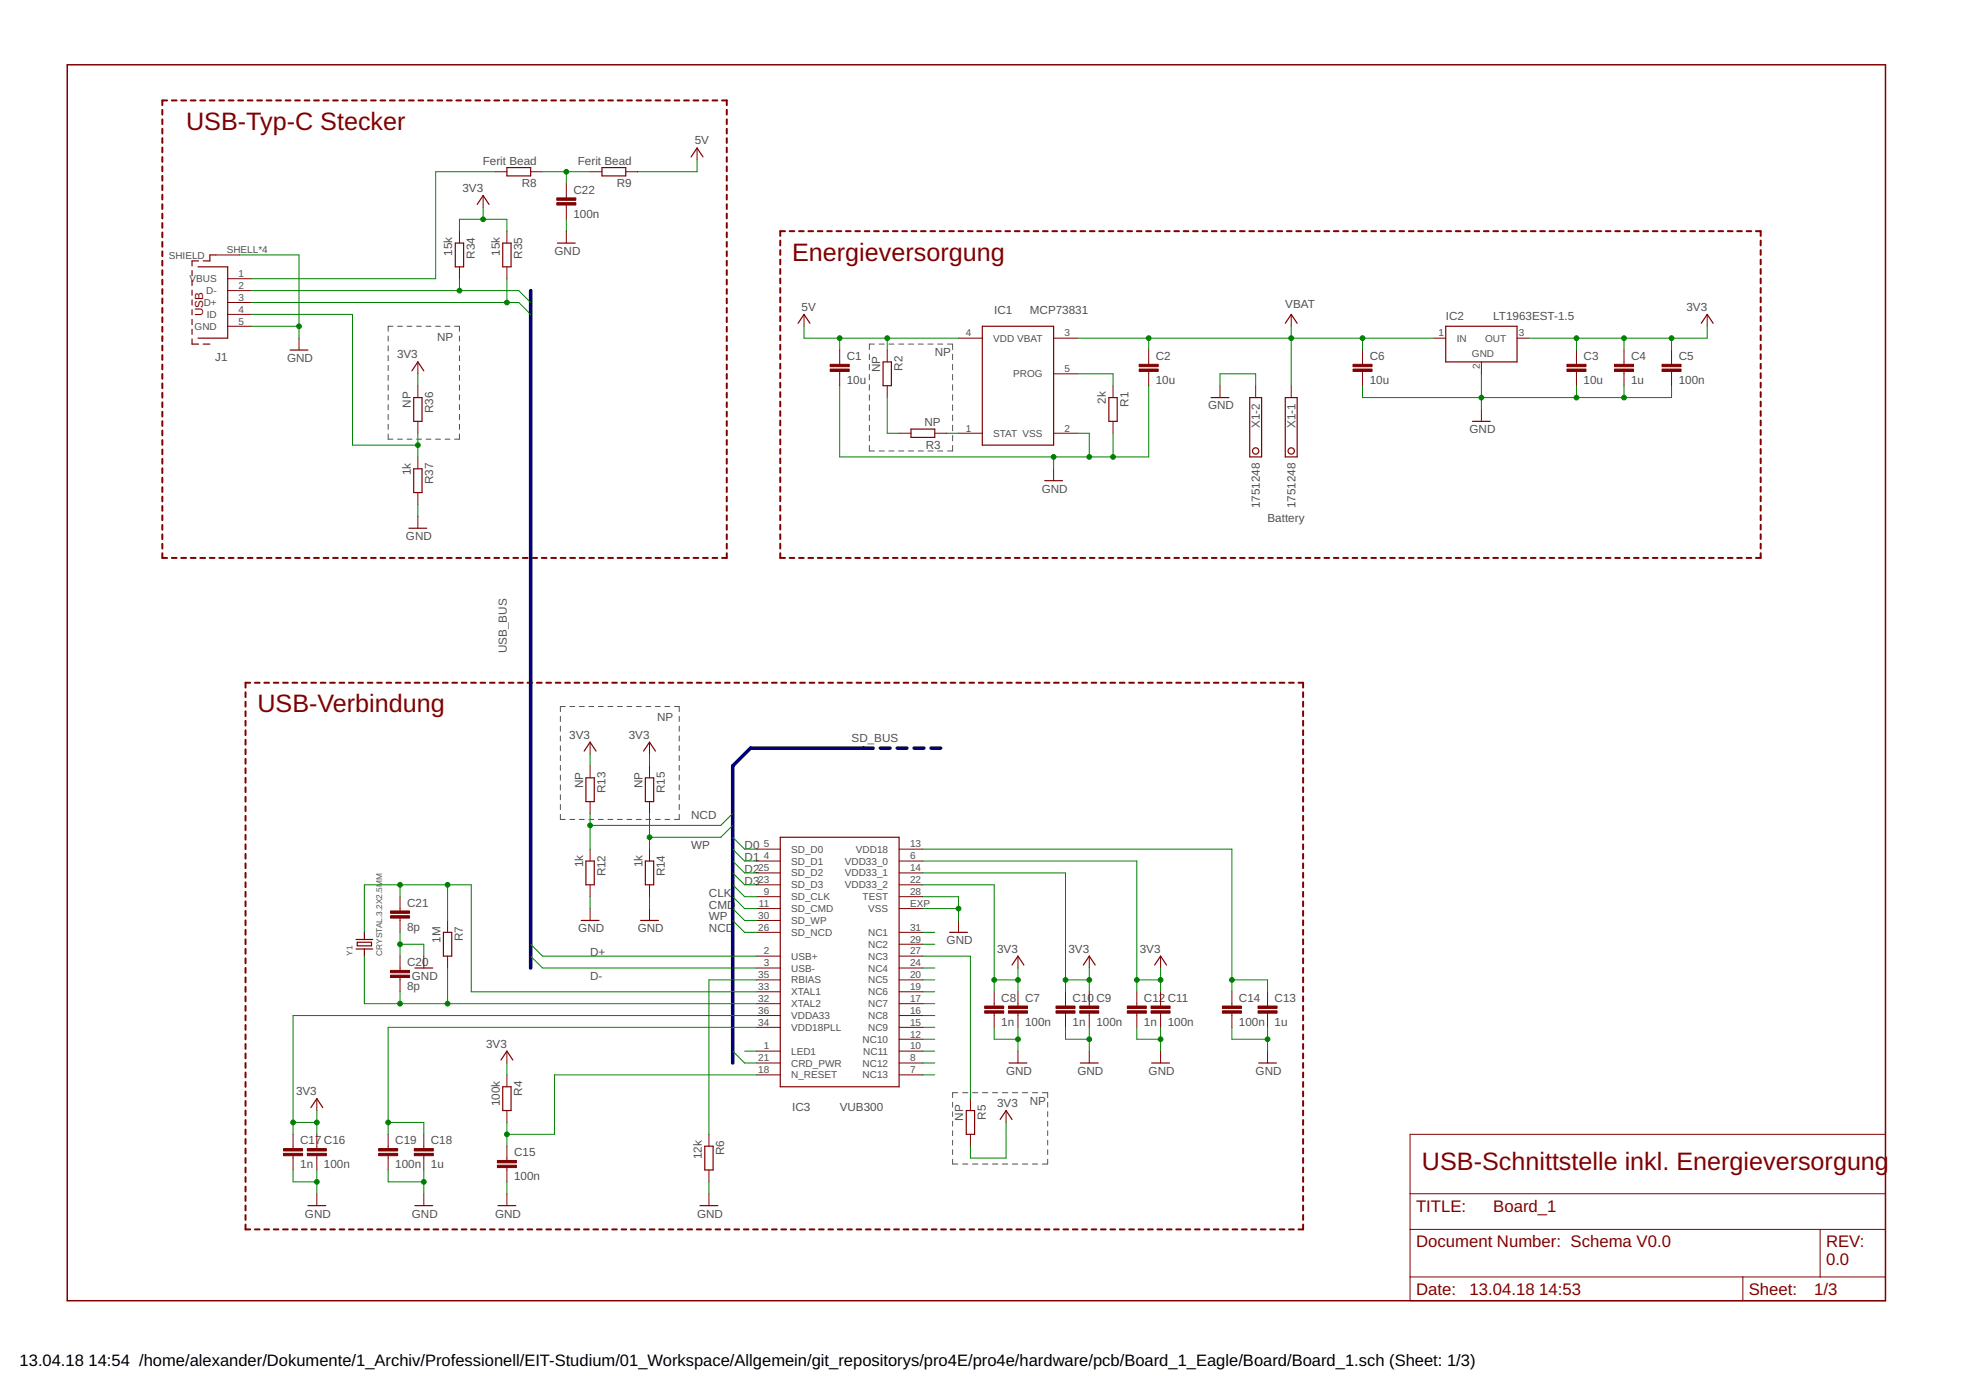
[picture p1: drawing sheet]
<svg xmlns="http://www.w3.org/2000/svg" width="420mm" height="297mm" viewBox="0 0 420 297" stroke-linecap="round" stroke-linejoin="round" font-family="sans-serif">
<defs><g id="words">
<g font-size="5.4" fill="#800000">
<text x="39.8" y="27.8">USB-Typ-C Stecker</text>
<text x="169.3" y="55.7">Energieversorgung</text>
<text x="55" y="152.3">USB-Verbindung</text>
<text x="303.9" y="250">USB-Schnittstelle inkl. Energieversorgung</text>
</g>
<g font-size="3.6" fill="#800000">
<text x="302.6" y="258.9">TITLE:</text>
<text x="319.1" y="258.9">Board_1</text>
<text x="302.6" y="266.5">Document Number: Schema V0.0</text>
<text x="390.2" y="266.5">REV:</text>
<text x="390.2" y="270.3">0.0</text>
<text x="302.6" y="276.7">Date:</text>
<text x="314.1" y="276.7">13.04.18</text>
<text x="329" y="276.7">14:53</text>
<text x="373.7" y="276.7">Sheet:</text>
<text x="387.7" y="276.7">1/3</text>
</g>
<g font-size="3.5">
<text x="4.2" y="291.8">13.04.18</text>
<text x="18.9" y="291.8">14:54 /home/alexander/Dokumente/1_Archiv/Professionell/EIT-Studium/01_Workspace/Allgemein/git_repositorys/pro4E/pro4e/hardware/pcb/Board_1_Eagle/Board/Board_1.sch (Sheet: 1/3)</text>
</g>
<g font-size="2.5" fill="#505050">
<text x="103.2" y="35.2">Ferit Bead</text>
<text x="123.5" y="35.2">Ferit Bead</text>
<text x="148.5" y="30.9">5V</text>
<text x="98.8" y="41">3V3</text>
<text x="111.5" y="40">R8</text>
<text x="122.6" y="41.4">C22</text>
<text x="131.8" y="40">R9</text>
<text x="122.6" y="46.5">100n</text>
<text x="96.7" y="54.7" transform="rotate(-90 96.7 54.7)">15k</text>
<text x="101.5" y="55.2" transform="rotate(-90 101.5 55.2)">R34</text>
<text x="106.8" y="54.7" transform="rotate(-90 106.8 54.7)">15k</text>
<text x="111.6" y="55.2" transform="rotate(-90 111.6 55.2)">R35</text>
<text x="118.5" y="54.5">GND</text>
<text x="274.7" y="65.9">VBAT</text>
<text x="171.3" y="66.4">5V</text>
<text x="212.5" y="67.2">IC1</text>
<text x="220.1" y="67.2">MCP73831</text>
<text x="309" y="68.4">IC2</text>
<text x="319.1" y="68.4">LT1963EST-1.5</text>
<text x="360.4" y="66.4">3V3</text>
<text x="46" y="77.1">J1</text>
<text x="61.4" y="77.3">GND</text>
<text x="84.8" y="76.6">3V3</text>
<text x="93.4" y="72.8">NP</text>
<text x="181" y="77">C1</text>
<text x="199.8" y="76.1">NP</text>
<text x="247" y="77">C2</text>
<text x="292.7" y="77">C6</text>
<text x="338.4" y="77">C3</text>
<text x="348.6" y="77">C4</text>
<text x="358.8" y="77">C5</text>
<text x="181" y="82">10u</text>
<text x="188.1" y="79.5" transform="rotate(-90 188.1 79.5)">NP</text>
<text x="192.9" y="79.3" transform="rotate(-90 192.9 79.3)">R2</text>
<text x="247" y="82">10u</text>
<text x="292.7" y="82">10u</text>
<text x="338.4" y="82">10u</text>
<text x="348.6" y="82">1u</text>
<text x="358.8" y="82">100n</text>
<text x="87.8" y="87.2" transform="rotate(-90 87.8 87.2)">NP</text>
<text x="92.6" y="88.3" transform="rotate(-90 92.6 88.3)">R36</text>
<text x="236.3" y="86.3" transform="rotate(-90 236.3 86.3)">2k</text>
<text x="241.1" y="86.9" transform="rotate(-90 241.1 86.9)">R1</text>
<text x="258.2" y="87.5">GND</text>
<text x="197.6" y="91">NP</text>
<text x="197.8" y="95.8">R3</text>
<text x="269.2" y="91.5" transform="rotate(-90 269.2 91.5)">X1-2</text>
<text x="276.8" y="91.5" transform="rotate(-90 276.8 91.5)">X1-1</text>
<text x="314.1" y="92.6">GND</text>
<text x="87.8" y="101.6" transform="rotate(-90 87.8 101.6)">1k</text>
<text x="92.6" y="103.5" transform="rotate(-90 92.6 103.5)">R37</text>
<text x="222.6" y="105.3">GND</text>
<text x="269.2" y="108.6" transform="rotate(-90 269.2 108.6)">1751248</text>
<text x="270.9" y="111.6">Battery</text>
<text x="276.8" y="108.6" transform="rotate(-90 276.8 108.6)">1751248</text>
<text x="86.8" y="115.4">GND</text>
<text x="108.3" y="139.6" transform="rotate(-90 108.3 139.6)">USB_BUS</text>
<text x="140.4" y="154">NP</text>
<text x="121.7" y="157.8">3V3</text>
<text x="134.4" y="157.8">3V3</text>
<text x="182" y="158.6">SD_BUS</text>
<text x="124.6" y="168.4" transform="rotate(-90 124.6 168.4)">NP</text>
<text x="129.4" y="169.5" transform="rotate(-90 129.4 169.5)">R13</text>
<text x="137.3" y="168.4" transform="rotate(-90 137.3 168.4)">NP</text>
<text x="142.1" y="169.5" transform="rotate(-90 142.1 169.5)">R15</text>
<text x="147.7" y="175.1">NCD</text>
<text x="124.6" y="185.4" transform="rotate(-90 124.6 185.4)">1k</text>
<text x="137.3" y="185.4" transform="rotate(-90 137.3 185.4)">1k</text>
<text x="147.7" y="181.5">WP</text>
<text x="159.1" y="184">D1</text>
<text x="159.1" y="181.5">D0</text>
<text x="129.4" y="187.3" transform="rotate(-90 129.4 187.3)">R12</text>
<text x="142.1" y="187.3" transform="rotate(-90 142.1 187.3)">R14</text>
<text x="151.5" y="191.6">CLK</text>
<text x="159.1" y="189.1">D3</text>
<text x="159.1" y="186.5">D2</text>
<text x="87" y="193.8">C21</text>
<text x="151.5" y="196.7">WP</text>
<text x="151.5" y="194.2">CMD</text>
<text x="87" y="198.9">8p</text>
<text x="94.1" y="201.4" transform="rotate(-90 94.1 201.4)">1M</text>
<text x="98.9" y="201.2" transform="rotate(-90 98.9 201.2)">R7</text>
<text x="123.6" y="199.2">GND</text>
<text x="136.3" y="199.2">GND</text>
<text x="151.5" y="199.2">NCD</text>
<text x="202.3" y="201.8">GND</text>
<text x="213.1" y="203.6">3V3</text>
<text x="228.3" y="203.6">3V3</text>
<text x="243.6" y="203.6">3V3</text>
<text x="87" y="206.5">C20</text>
<text x="88" y="209.4">GND</text>
<text x="126.1" y="204.3">D+</text>
<text x="126.1" y="209.4">D-</text>
<text x="87" y="211.6">8p</text>
<text x="214" y="214.1">C8</text>
<text x="219.1" y="214.1">C7</text>
<text x="229.2" y="214.1">C10 C9</text>
<text x="244.5" y="214.1">C12 C11</text>
<text x="264.8" y="214.1">C14</text>
<text x="272.4" y="214.1">C13</text>
<text x="214" y="219.2">1n</text>
<text x="219.1" y="219.2">100n</text>
<text x="229.2" y="219.2">1n</text>
<text x="234.3" y="219.2">100n</text>
<text x="244.5" y="219.2">1n</text>
<text x="249.5" y="219.2">100n</text>
<text x="264.8" y="219.2">100n</text>
<text x="272.4" y="219.2">1u</text>
<text x="103.9" y="223.9">3V3</text>
<text x="215" y="229.7">GND</text>
<text x="230.2" y="229.7">GND</text>
<text x="245.5" y="229.7">GND</text>
<text x="268.3" y="229.7">GND</text>
<text x="63.3" y="234">3V3</text>
<text x="106.8" y="236.4" transform="rotate(-90 106.8 236.4)">100k</text>
<text x="111.6" y="234.2" transform="rotate(-90 111.6 234.2)">R4</text>
<text x="169.3" y="237.3">IC3</text>
<text x="179.5" y="237.3">VUB300</text>
<text x="205.9" y="239.5" transform="rotate(-90 205.9 239.5)">NP</text>
<text x="210.7" y="239.3" transform="rotate(-90 210.7 239.3)">R5</text>
<text x="213.1" y="236.6">3V3</text>
<text x="220.1" y="236.1">NP</text>
<text x="64.2" y="244.6">C17 C16</text>
<text x="84.5" y="244.6">C19</text>
<text x="92.1" y="244.6">C18</text>
<text x="64.2" y="249.6">1n</text>
<text x="69.2" y="249.6">100n</text>
<text x="84.5" y="249.6">100n</text>
<text x="92.1" y="249.6">1u</text>
<text x="109.9" y="247.1">C15</text>
<text x="150" y="247.7" transform="rotate(-90 150 247.7)">12k</text>
<text x="154.8" y="246.9" transform="rotate(-90 154.8 246.9)">R6</text>
<text x="109.9" y="252.2">100n</text>
<text x="65.2" y="260.2">GND</text>
<text x="88" y="260.2">GND</text>
<text x="105.8" y="260.2">GND</text>
<text x="149" y="260.2">GND</text>
</g>
<text font-size="2.5" fill="#800000" x="43.5" y="67.6" transform="rotate(-90 43.5 67.6)">USB</text>
<g font-size="2.1" fill="#505050">
<text x="36.1" y="55.2">SHIELD</text>
<text x="48.5" y="54.1">SHELL*4</text>
<text x="51" y="59.2">1</text>
<text x="40.5" y="60.3">VBUS</text>
<text x="43.5" y="65.4">D+</text>
<text x="44.1" y="62.9">D-</text>
<text x="51" y="64.3">3</text>
<text x="51" y="61.7">2</text>
<text x="41.6" y="70.5">GND</text>
<text x="44.2" y="67.9">ID</text>
<text x="51" y="69.4">5</text>
<text x="51" y="66.8">4</text>
<text x="206.4" y="71.9">4</text>
<text x="227.5" y="71.9">3</text>
<text x="307.4" y="71.9">1</text>
<text x="324.6" y="71.9">3</text>
<text x="212.3" y="73">VDD VBAT</text>
<text x="311.3" y="73">IN</text>
<text x="314.6" y="76.3">GND</text>
<text x="317.4" y="73">OUT</text>
<text x="216.5" y="80.6">PROG</text>
<text x="227.5" y="79.5">5</text>
<text x="316.2" y="78.9" transform="rotate(-90 316.2 78.9)">2</text>
<text x="206.4" y="92.2">1</text>
<text x="212.3" y="93.3">STAT VSS</text>
<text x="227.5" y="92.2">2</text>
<text x="163.2" y="181.1">5</text>
<text x="163.2" y="183.6">4</text>
<text x="169.1" y="182.2">SD_D0</text>
<text x="169.1" y="184.8">SD_D1</text>
<text x="180.5" y="184.8">VDD33_0</text>
<text x="182.9" y="182.2">VDD18</text>
<text x="194.5" y="181.1">13</text>
<text x="194.5" y="183.6">6</text>
<text x="162" y="186.2">25</text>
<text x="162" y="188.7">23</text>
<text x="163.2" y="191.3">9</text>
<text x="169.1" y="187.3">SD_D2</text>
<text x="169.1" y="189.8">SD_D3</text>
<text x="180.5" y="187.3">VDD33_1</text>
<text x="180.5" y="189.8">VDD33_2</text>
<text x="194.5" y="186.2">14</text>
<text x="194.5" y="188.7">22</text>
<text x="194.5" y="191.3">28</text>
<text x="162" y="196.3">30</text>
<text x="162.2" y="193.8">11</text>
<text x="169.1" y="192.4">SD_CLK</text>
<text x="169.1" y="194.9">SD_CMD</text>
<text x="169.1" y="197.5">SD_WP</text>
<text x="184.4" y="192.4">TEST</text>
<text x="185.5" y="194.9">VSS</text>
<text x="194.5" y="193.8">EXP</text>
<text x="162" y="198.9">26</text>
<text x="163.2" y="204">2</text>
<text x="169.1" y="200">SD_NCD</text>
<text x="185.5" y="202.5">NC2</text>
<text x="185.5" y="200">NC1</text>
<text x="194.5" y="204">27</text>
<text x="194.5" y="201.4">29</text>
<text x="194.5" y="198.9">31</text>
<text x="162" y="209">35</text>
<text x="163.2" y="206.5">3</text>
<text x="169.1" y="205.1">USB+</text>
<text x="169.1" y="207.6">USB-</text>
<text x="185.5" y="207.6">NC4</text>
<text x="185.5" y="205.1">NC3</text>
<text x="194.5" y="209">20</text>
<text x="194.5" y="206.5">24</text>
<text x="162" y="211.6">33</text>
<text x="162" y="214.1">32</text>
<text x="169.1" y="210.2">RBIAS</text>
<text x="169.1" y="212.7">XTAL1</text>
<text x="169.1" y="215.2">XTAL2</text>
<text x="185.5" y="215.2">NC7</text>
<text x="185.5" y="212.7">NC6</text>
<text x="185.5" y="210.2">NC5</text>
<text x="194.5" y="214.1">17</text>
<text x="194.5" y="211.6">19</text>
<text x="162" y="216.7">36</text>
<text x="162" y="219.2">34</text>
<text x="169.1" y="217.8">VDDA33</text>
<text x="169.1" y="220.3">VDD18PLL</text>
<text x="185.5" y="220.3">NC9</text>
<text x="185.5" y="217.8">NC8</text>
<text x="194.5" y="221.7">12</text>
<text x="194.5" y="219.2">15</text>
<text x="194.5" y="216.7">16</text>
<text x="162" y="226.8">21</text>
<text x="163.2" y="224.3">1</text>
<text x="169.1" y="225.4">LED1</text>
<text x="169.1" y="227.9">CRD_PWR</text>
<text x="184.4" y="227.9">NC12</text>
<text x="184.4" y="222.9">NC10</text>
<text x="184.5" y="225.4">NC11</text>
<text x="194.5" y="226.8">8</text>
<text x="194.5" y="224.3">10</text>
<text x="162" y="229.4">18</text>
<text x="169.1" y="230.5">N_RESET</text>
<text x="184.4" y="230.5">NC13</text>
<text x="194.5" y="229.4">7</text>
</g>
<g font-size="1.8" fill="#505050">
<text x="75.3" y="204.3" transform="rotate(-90 75.3 204.3)">Y1</text>
<text x="81.7" y="204.3" transform="rotate(-90 81.7 204.3)">CRYSTAL.3.2X2.5MM</text>
</g>
</g></defs>
<g fill="none" stroke="#505050" stroke-width=".21">
<path d="M83 71.8v1.1M83 73.9v1.1M83 76v1.1M83 78.1v1.1M84 69.7h-1v1.1M85 69.7h1M87 69.7h1M89 69.7h1.1M91.1 69.7h1M93.1 69.7h1M95.1 69.7h1.1M97.2 69.7h1v1.1"/>
<path d="M98.2 71.8v1.1M98.2 73.9v1.1M98.2 76v1.1M98.2 78.1v1.1M185.8 75.7v1.2M185.8 77.9v1.1M186.9 73.5h-1.1v1.2M187.9 73.5h1.1M190 73.5h1.1M192.1 73.5h1M194.1 73.5h1.1M196.2 73.5h1.1"/>
<path d="M198.3 73.5h1.1M200.4 73.5h1.1M202.5 73.5h1.1v1.2M203.6 75.7v1.2M203.6 77.9v1.1M83 80.2v1.1M83 82.3v1.1M83 84.4v1.1M83 86.5v1.1M83 88.6v1.1M83 90.7v1.1M83 92.8v1.1h1"/>
<path d="M85 93.9h1M87 93.9h1M89 93.9h1.1M91.1 93.9h1M93.1 93.9h1M95.1 93.9h1.1M98.2 92.8v1.1h-1M98.2 80.2v1.1M98.2 82.3v1.1M98.2 84.4v1.1M98.2 86.5v1.1M98.2 88.6v1.1"/>
<path d="M98.2 90.7v1.1M185.8 80v1.2M185.8 82.2v1.2M185.8 84.4v1.1M185.8 86.5v1.2M185.8 88.7v1.2M185.8 90.9v1.2M185.8 93v1.2M185.8 95.2v1.2h1.1M187.9 96.4h1.1M190 96.4h1.1M192.1 96.4h1"/>
<path d="M194.1 96.4h1.1M196.2 96.4h1.1M198.3 96.4h1.1M200.4 96.4h1.1M203.6 95.2v1.2h-1.1M203.6 80v1.2M203.6 82.2v1.2M203.6 84.4v1.1M203.6 86.5v1.2M203.6 88.7v1.2M203.6 90.9v1.2M203.6 93v1.2"/>
<path d="M119.8 153.1v1.1M119.8 155.2v1.1M119.8 157.3v1M119.8 159.4v1M120.8 151h-1v1.1M121.8 151h1M123.8 151h1.1M125.9 151h1M127.9 151h1M129.9 151h1.1M132 151h1M134 151h1"/>
<path d="M136 151h1.1M138 151h1.1M140.1 151h1M142.1 151h1M144.1 151h1.1v1.1M145.2 153.1v1.1M145.2 155.2v1.1M145.2 157.3v1M145.2 159.4v1M119.8 161.5v1M119.8 163.6v1M119.8 165.6v1.1"/>
<path d="M119.8 167.7v1.1M119.8 169.8v1.1M119.8 171.9v1.1M119.8 174v1.1h1M121.8 175.1h1M123.8 175.1h1.1M125.9 175.1h1M127.9 175.1h1M129.9 175.1h1.1M132 175.1h1M134 175.1h1M136 175.1h1.1"/>
<path d="M138 175.1h1.1M140.1 175.1h1M142.1 175.1h1M145.2 174v1.1h-1.1M145.2 161.5v1M145.2 163.6v1M145.2 165.6v1.1M145.2 167.7v1.1M145.2 169.8v1.1M145.2 171.9v1.1M203.6 235.5v1.1M203.6 237.6v1"/>
<path d="M203.6 239.6v1M204.7 233.5h-1.1v1M205.7 233.5h1.1M207.8 233.5h1.2M210 233.5h1.1M212.1 233.5h1.1M214.2 233.5h1.2M216.4 233.5h1.1M218.5 233.5h1.1M220.6 233.5h1.2M222.8 233.5h1.1v1M223.9 235.5v1.1"/>
<path d="M223.9 237.6v1M223.9 239.6v1M203.6 241.6v1.1M203.6 243.7v1M203.6 245.7v1M203.6 247.7v1.1h1.1M205.7 248.8h1.1M207.8 248.8h1.2M210 248.8h1.1M212.1 248.8h1.1M214.2 248.8h1.2M216.4 248.8h1.1"/>
<path d="M218.5 248.8h1.1M220.6 248.8h1.2M223.9 241.6v1.1M223.9 243.7v1M223.9 245.7v1M223.9 247.7v1.1h-1.1"/>
</g>
<g fill="none" stroke="#800000" stroke-width=".42">
<path d="M34.7 23.5v1M34.7 25.5v1M34.7 27.5v1M34.7 29.5v1M34.7 31.5v1.1M34.7 33.6v1M34.7 35.6v1M34.7 37.6v1M34.7 39.6v1M35.7 21.5h-1v1M36.7 21.5h1M38.7 21.5h1.1"/>
<path d="M40.8 21.5h1M42.8 21.5h1M44.8 21.5h1M46.9 21.5h1M48.9 21.5h1M50.9 21.5h1M52.9 21.5h1.1M55 21.5h1M57 21.5h1M59 21.5h1M61 21.5h1.1M63.1 21.5h1"/>
<path d="M65.1 21.5h1M67.1 21.5h1.1M69.2 21.5h1M71.2 21.5h1M73.2 21.5h1M75.2 21.5h1.1M77.3 21.5h1M79.3 21.5h1M81.3 21.5h1M83.3 21.5h1.1M85.4 21.5h1M87.4 21.5h1"/>
<path d="M89.4 21.5h1M91.5 21.5h1M93.5 21.5h1M95.5 21.5h1M97.5 21.5h1.1M99.6 21.5h1M101.6 21.5h1M103.6 21.5h1M105.6 21.5h1.1M107.7 21.5h1M109.7 21.5h1M111.7 21.5h1.1"/>
<path d="M113.7 21.5h1.1M115.8 21.5h1M117.8 21.5h1M119.8 21.5h1.1M121.9 21.5h1M123.9 21.5h1M125.9 21.5h1M128 21.5h1M130 21.5h1M132 21.5h1M134 21.5h1M136.1 21.5h1"/>
<path d="M138.1 21.5h1M140.1 21.5h1M142.1 21.5h1.1M144.2 21.5h1M146.2 21.5h1M148.2 21.5h1M150.2 21.5h1.1M152.3 21.5h1M154.3 21.5h1v1M155.3 23.5v1M155.3 25.5v1M155.3 27.5v1"/>
<path d="M155.3 29.5v1M155.3 31.5v1.1M155.3 33.6v1M155.3 35.6v1M155.3 37.6v1M155.3 39.6v1M34.7 41.6v1M34.7 43.6v1.1M34.7 45.7v1M34.7 47.7v1M34.7 49.7v1M34.7 51.7v1"/>
<path d="M34.7 53.7v1M34.7 55.7v1M34.7 57.7v1.1M34.7 59.8v1M155.3 41.6v1M155.3 43.6v1.1M155.3 45.7v1M155.3 47.7v1M155.3 49.7v1M155.3 51.7v1M155.3 53.7v1M155.3 55.7v1"/>
<path d="M155.3 57.7v1.1M155.3 59.8v1M166.8 51.4v1.1M166.8 53.4v1.1M166.8 55.5v1M166.8 57.5v1M166.8 59.5v1M167.8 49.4h-1v1M168.8 49.4h1M170.8 49.4h1M172.8 49.4h1M174.8 49.4h1"/>
<path d="M176.8 49.4h1M178.8 49.4h1M180.8 49.4h1M182.8 49.4h1M184.8 49.4h1M186.8 49.4h1M188.8 49.4h1M190.8 49.4h1M192.8 49.4h1M194.8 49.4h1M196.8 49.4h1M198.8 49.4h1"/>
<path d="M200.8 49.4h1M202.8 49.4h1.1M204.9 49.4h.9M206.9 49.4h1M208.9 49.4h1M210.9 49.4h1M212.9 49.4h1M214.9 49.4h1M216.9 49.4h1M218.9 49.4h1M220.9 49.4h1M222.9 49.4h1"/>
<path d="M224.9 49.4h1M226.9 49.4h1M228.9 49.4h1M230.9 49.4h1M232.9 49.4h1M234.9 49.4h1M236.9 49.4h1M238.9 49.4h1M240.9 49.4h1M243 49.4h.9M244.9 49.4h1.1M247 49.4h1"/>
<path d="M249 49.4h1M251 49.4h1M253 49.4h1M255 49.4h1M257 49.4h1M259 49.4h1M261 49.4h1M263 49.4h1M265 49.4h1M267 49.4h1M269 49.4h1M271 49.4h1"/>
<path d="M273 49.4h1M275 49.4h1M277 49.4h1M279 49.4h1M281 49.4h1M283 49.4h1.1M285.1 49.4h.9M287.1 49.4h1M289.1 49.4h1M291.1 49.4h1M293.1 49.4h1M295.1 49.4h1"/>
<path d="M297.1 49.4h1M299.1 49.4h1M301.1 49.4h1M303.1 49.4h1M305.1 49.4h1M307.1 49.4h1M309.1 49.4h1M311.1 49.4h1M313.1 49.4h1M315.1 49.4h1M317.1 49.4h1M319.1 49.4h1"/>
<path d="M321.1 49.4h1M323.2 49.4h.9M325.1 49.4h1.1M327.2 49.4h1M329.2 49.4h1M331.2 49.4h1M333.2 49.4h1M335.2 49.4h1M337.2 49.4h1M339.2 49.4h1M341.2 49.4h1M343.2 49.4h1"/>
<path d="M345.2 49.4h1M347.2 49.4h1M349.2 49.4h1M351.2 49.4h1M353.2 49.4h1M355.2 49.4h1M357.2 49.4h1M359.2 49.4h1M361.2 49.4h1M363.2 49.4h1.1M365.3 49.4h.9M367.3 49.4h1"/>
<path d="M369.3 49.4h1M371.3 49.4h1M373.3 49.4h1M375.3 49.4h1v1M376.3 51.4v1.1M376.3 53.4v1.1M376.3 55.5v1M376.3 57.5v1M376.3 59.5v1M34.7 61.8v1M34.7 63.8v1M34.7 65.8v1"/>
<path d="M34.7 67.8v1M34.7 69.8v1.1M34.7 71.9v1M34.7 73.9v1M34.7 75.9v1M34.7 77.9v1M34.7 79.9v1M155.3 61.8v1M155.3 63.8v1M155.3 65.8v1M155.3 67.8v1M155.3 69.8v1.1"/>
<path d="M155.3 71.9v1M155.3 73.9v1M155.3 75.9v1M155.3 77.9v1M155.3 79.9v1M166.8 61.6v1M166.8 63.6v1M166.8 65.6v1M166.8 67.6v1M166.8 69.6v1.1M166.8 71.7v1M166.8 73.7v1"/>
<path d="M166.8 75.7v1M166.8 77.7v1.1M166.8 79.8v1M376.3 61.6v1M376.3 63.6v1M376.3 65.6v1M376.3 67.6v1M376.3 69.6v1.1M376.3 71.7v1M376.3 73.7v1M376.3 75.7v1M376.3 77.7v1.1"/>
<path d="M376.3 79.8v1M34.7 81.9v1.1M34.7 83.9v1.1M34.7 86v1M34.7 88v1M34.7 90v1M34.7 92v1M34.7 94v1.1M34.7 96.1v1M34.7 98.1v1M155.3 81.9v1.1M155.3 83.9v1.1"/>
<path d="M155.3 86v1M155.3 88v1M155.3 90v1M155.3 92v1M155.3 94v1.1M155.3 96.1v1M155.3 98.1v1M166.8 81.8v1M166.8 83.8v1M166.8 85.8v1M166.8 87.9v1M166.8 89.9v1"/>
<path d="M166.8 91.9v1M166.8 93.9v1.1M166.8 95.9v1.1M166.8 98v1M166.8 100v1M376.3 81.8v1M376.3 83.8v1M376.3 85.8v1M376.3 87.9v1M376.3 89.9v1M376.3 91.9v1M376.3 93.9v1.1"/>
<path d="M376.3 95.9v1.1M376.3 98v1M376.3 100v1M34.7 100.1v1M34.7 102.1v1M34.7 104.1v1M34.7 106.1v1M34.7 108.1v1.1M34.7 110.2v1M34.7 112.2v1M34.7 114.2v1M34.7 116.2v1"/>
<path d="M34.7 118.2v1h1M36.7 119.2h1M38.7 119.2h1.1M40.8 119.2h1M42.8 119.2h1M44.8 119.2h1M46.9 119.2h1M48.9 119.2h1M50.9 119.2h1M52.9 119.2h1.1M55 119.2h1M57 119.2h1"/>
<path d="M59 119.2h1M61 119.2h1.1M63.1 119.2h1M65.1 119.2h1M67.1 119.2h1.1M69.2 119.2h1M71.2 119.2h1M73.2 119.2h1M75.2 119.2h1.1M77.3 119.2h1M79.3 119.2h1M81.3 119.2h1"/>
<path d="M83.3 119.2h1.1M85.4 119.2h1M87.4 119.2h1M89.4 119.2h1M91.5 119.2h1M93.5 119.2h1M95.5 119.2h1M97.5 119.2h1.1M99.6 119.2h1M101.6 119.2h1M103.6 119.2h1M105.6 119.2h1.1"/>
<path d="M107.7 119.2h1M109.7 119.2h1M111.7 119.2h1.1M113.7 119.2h1.1M115.8 119.2h1M117.8 119.2h1M119.8 119.2h1.1M121.9 119.2h1M123.9 119.2h1M125.9 119.2h1M128 119.2h1M130 119.2h1"/>
<path d="M132 119.2h1M134 119.2h1M136.1 119.2h1M138.1 119.2h1M140.1 119.2h1M142.1 119.2h1.1M144.2 119.2h1M146.2 119.2h1M148.2 119.2h1M150.2 119.2h1.1M152.3 119.2h1M155.3 118.2v1h-1"/>
<path d="M155.3 100.1v1M155.3 102.1v1M155.3 104.1v1M155.3 106.1v1M155.3 108.1v1.1M155.3 110.2v1M155.3 112.2v1M155.3 114.2v1M155.3 116.2v1M166.8 118.2v1h1M166.8 102v1M166.8 104.1v1"/>
<path d="M166.8 106.1v1M166.8 108.1v1M166.8 110.1v1M166.8 112.1v1.1M166.8 114.2v1M166.8 116.2v1M168.8 119.2h1M170.8 119.2h1M172.8 119.2h1M174.8 119.2h1M176.8 119.2h1M178.8 119.2h1"/>
<path d="M180.8 119.2h1M182.8 119.2h1M184.8 119.2h1M186.8 119.2h1M188.8 119.2h1M190.8 119.2h1M192.8 119.2h1M194.8 119.2h1M196.8 119.2h1M198.8 119.2h1M200.8 119.2h1M202.8 119.2h1.1"/>
<path d="M204.9 119.2h.9M206.9 119.2h1M208.9 119.2h1M210.9 119.2h1M212.9 119.2h1M214.9 119.2h1M216.9 119.2h1M218.9 119.2h1M220.9 119.2h1M222.9 119.2h1M224.9 119.2h1M226.9 119.2h1"/>
<path d="M228.9 119.2h1M230.9 119.2h1M232.9 119.2h1M234.9 119.2h1M236.9 119.2h1M238.9 119.2h1M240.9 119.2h1M243 119.2h.9M244.9 119.2h1.1M247 119.2h1M249 119.2h1M251 119.2h1"/>
<path d="M253 119.2h1M255 119.2h1M257 119.2h1M259 119.2h1M261 119.2h1M263 119.2h1M265 119.2h1M267 119.2h1M269 119.2h1M271 119.2h1M273 119.2h1M275 119.2h1"/>
<path d="M277 119.2h1M279 119.2h1M281 119.2h1M283 119.2h1.1M285.1 119.2h.9M287.1 119.2h1M289.1 119.2h1M291.1 119.2h1M293.1 119.2h1M295.1 119.2h1M297.1 119.2h1M299.1 119.2h1"/>
<path d="M301.1 119.2h1M303.1 119.2h1M305.1 119.2h1M307.1 119.2h1M309.1 119.2h1M311.1 119.2h1M313.1 119.2h1M315.1 119.2h1M317.1 119.2h1M319.1 119.2h1M321.1 119.2h1M323.2 119.2h.9"/>
<path d="M325.1 119.2h1.1M327.2 119.2h1M329.2 119.2h1M331.2 119.2h1M333.2 119.2h1M335.2 119.2h1M337.2 119.2h1M339.2 119.2h1M341.2 119.2h1M343.2 119.2h1M345.2 119.2h1M347.2 119.2h1"/>
<path d="M349.2 119.2h1M351.2 119.2h1M353.2 119.2h1M355.2 119.2h1M357.2 119.2h1M359.2 119.2h1M361.2 119.2h1M363.2 119.2h1.1M365.3 119.2h.9M367.3 119.2h1M369.3 119.2h1M371.3 119.2h1"/>
<path d="M373.3 119.2h1M376.3 118.2v1h-1M376.3 102v1M376.3 104.1v1M376.3 106.1v1M376.3 108.1v1M376.3 110.1v1M376.3 112.1v1.1M376.3 114.2v1M376.3 116.2v1M52.5 147.9v1.1M52.5 150v1"/>
<path d="M52.5 152v1M52.5 154v1.1M52.5 156.1v1M52.5 158.1v1M53.5 145.9h-1v1M54.5 145.9h1M56.5 145.9h1M58.5 145.9h1M60.5 145.9h1M62.5 145.9h1M64.5 145.9h1M66.5 145.9h1"/>
<path d="M68.5 145.9h1.1M70.5 145.9h1.1M72.6 145.9h1M74.6 145.9h1M76.6 145.9h1M78.6 145.9h1M80.6 145.9h1M82.6 145.9h1M84.6 145.9h1M86.6 145.9h1M88.6 145.9h1M90.6 145.9h1.1"/>
<path d="M92.6 145.9h1.1M94.7 145.9h1M96.7 145.9h1M98.7 145.9h1M100.7 145.9h1M102.7 145.9h1M104.7 145.9h1M106.7 145.9h1M108.7 145.9h1M110.7 145.9h1M112.7 145.9h1M114.7 145.9h1.1"/>
<path d="M116.8 145.9h1M118.8 145.9h1M120.8 145.9h1M122.8 145.9h1M124.8 145.9h1M126.8 145.9h1M128.8 145.9h1M130.8 145.9h1M132.8 145.9h1M134.8 145.9h1M136.8 145.9h1.1M138.9 145.9h1"/>
<path d="M140.9 145.9h1M142.9 145.9h1M144.9 145.9h1M146.9 145.9h1M148.9 145.9h1M150.9 145.9h1M152.9 145.9h1M154.9 145.9h1M157 145.9h.9M159 145.9h1M161 145.9h1M163 145.9h1"/>
<path d="M165 145.9h1M167 145.9h1M169 145.9h1M171 145.9h1M173 145.9h1M175 145.9h1M177 145.9h1M179 145.9h1M181.1 145.9h1M183.1 145.9h1M185.1 145.9h1M187.1 145.9h1"/>
<path d="M189.1 145.9h1M191.1 145.9h1M193.1 145.9h1M195.1 145.9h1M197.1 145.9h1M199.1 145.9h1.1M201.1 145.9h1.1M203.2 145.9h1M205.2 145.9h1M207.2 145.9h1M209.2 145.9h1M211.2 145.9h1"/>
<path d="M213.2 145.9h1M215.2 145.9h1M217.2 145.9h1M219.2 145.9h1M221.2 145.9h1M223.2 145.9h1.1M225.3 145.9h1M227.3 145.9h1M229.3 145.9h1M231.3 145.9h1M233.3 145.9h1M235.3 145.9h1"/>
<path d="M237.3 145.9h1M239.3 145.9h1M241.3 145.9h1M243.3 145.9h1M245.3 145.9h1.1M247.4 145.9h1M249.4 145.9h1M251.4 145.9h1M253.4 145.9h1M255.4 145.9h1M257.4 145.9h1M259.4 145.9h1"/>
<path d="M261.4 145.9h1M263.4 145.9h1M265.4 145.9h1M267.4 145.9h1.1M269.5 145.9h1M271.5 145.9h1M273.5 145.9h1M275.5 145.9h1M277.5 145.9h1v1M278.5 147.9v1.1M278.5 150v1M278.5 152v1"/>
<path d="M278.5 154v1.1M278.5 156.1v1M278.5 158.1v1M52.5 160.1v1.1M52.5 162.2v1M52.5 164.2v1M52.5 166.2v1.1M52.5 168.3v1M52.5 170.3v1M52.5 172.3v1M52.5 174.3v1.1M52.5 176.4v1"/>
<path d="M52.5 178.4v1M278.5 160.1v1.1M278.5 162.2v1M278.5 164.2v1M278.5 166.2v1.1M278.5 168.3v1M278.5 170.3v1M278.5 172.3v1M278.5 174.3v1.1M278.5 176.4v1M278.5 178.4v1M52.5 180.4v1.1"/>
<path d="M52.5 182.5v1M52.5 184.5v1M52.5 186.5v1.1M52.5 188.6v1M52.5 190.6v1M52.5 192.6v1.1M52.5 194.6v1.1M52.5 196.7v1M52.5 198.7v1M278.5 180.4v1.1M278.5 182.5v1M278.5 184.5v1"/>
<path d="M278.5 186.5v1.1M278.5 188.6v1M278.5 190.6v1M278.5 192.6v1.1M278.5 194.6v1.1M278.5 196.7v1M278.5 198.7v1M52.5 200.7v1.1M52.5 202.8v1M52.5 204.8v1M52.5 206.8v1.1M52.5 208.9v1"/>
<path d="M52.5 210.9v1M52.5 212.9v1.1M52.5 215v1M52.5 217v1M52.5 219v1.1M278.5 200.7v1.1M278.5 202.8v1M278.5 204.8v1M278.5 206.8v1.1M278.5 208.9v1M278.5 210.9v1M278.5 212.9v1.1"/>
<path d="M278.5 215v1M278.5 217v1M278.5 219v1.1M52.5 221.1v1M52.5 223.1v1M52.5 225.1v1.1M52.5 227.2v1M52.5 229.2v1M52.5 231.2v1.1M52.5 233.3v1M52.5 235.3v1M52.5 237.3v1"/>
<path d="M52.5 239.4v1M278.5 221.1v1M278.5 223.1v1M278.5 225.1v1.1M278.5 227.2v1M278.5 229.2v1M278.5 231.2v1.1M278.5 233.3v1M278.5 235.3v1M278.5 237.3v1M278.5 239.4v1M52.5 241.4v1"/>
<path d="M52.5 243.4v1M52.5 245.4v1.1M52.5 247.5v1M52.5 249.5v1M52.5 251.5v1.1M52.5 253.6v1M52.5 255.6v1M52.5 257.6v1.1M52.5 259.7v1M278.5 241.4v1M278.5 243.4v1M278.5 245.4v1.1"/>
<path d="M278.5 247.5v1M278.5 249.5v1M278.5 251.5v1.1M278.5 253.6v1M278.5 255.6v1M278.5 257.6v1.1M278.5 259.7v1M52.5 261.7v1h1M54.5 262.7h1M56.5 262.7h1M58.5 262.7h1M60.5 262.7h1"/>
<path d="M62.5 262.7h1M64.5 262.7h1M66.5 262.7h1M68.5 262.7h1.1M70.5 262.7h1.1M72.6 262.7h1M74.6 262.7h1M76.6 262.7h1M78.6 262.7h1M80.6 262.7h1M82.6 262.7h1M84.6 262.7h1"/>
<path d="M86.6 262.7h1M88.6 262.7h1M90.6 262.7h1.1M92.6 262.7h1.1M94.7 262.7h1M96.7 262.7h1M98.7 262.7h1M100.7 262.7h1M102.7 262.7h1M104.7 262.7h1M106.7 262.7h1M108.7 262.7h1"/>
<path d="M110.7 262.7h1M112.7 262.7h1M114.7 262.7h1.1M116.8 262.7h1M118.8 262.7h1M120.8 262.7h1M122.8 262.7h1M124.8 262.7h1M126.8 262.7h1M128.8 262.7h1M130.8 262.7h1M132.8 262.7h1"/>
<path d="M134.8 262.7h1M136.8 262.7h1.1M138.9 262.7h1M140.9 262.7h1M142.9 262.7h1M144.9 262.7h1M146.9 262.7h1M148.9 262.7h1M150.9 262.7h1M152.9 262.7h1M154.9 262.7h1M157 262.7h.9"/>
<path d="M159 262.7h1M161 262.7h1M163 262.7h1M165 262.7h1M167 262.7h1M169 262.7h1M171 262.7h1M173 262.7h1M175 262.7h1M177 262.7h1M179 262.7h1M181.1 262.7h1"/>
<path d="M183.1 262.7h1M185.1 262.7h1M187.1 262.7h1M189.1 262.7h1M191.1 262.7h1M193.1 262.7h1M195.1 262.7h1M197.1 262.7h1M199.1 262.7h1.1M201.1 262.7h1.1M203.2 262.7h1M205.2 262.7h1"/>
<path d="M207.2 262.7h1M209.2 262.7h1M211.2 262.7h1M213.2 262.7h1M215.2 262.7h1M217.2 262.7h1M219.2 262.7h1M221.2 262.7h1M223.2 262.7h1.1M225.3 262.7h1M227.3 262.7h1M229.3 262.7h1"/>
<path d="M231.3 262.7h1M233.3 262.7h1M235.3 262.7h1M237.3 262.7h1M239.3 262.7h1M241.3 262.7h1M243.3 262.7h1M245.3 262.7h1.1M247.4 262.7h1M249.4 262.7h1M251.4 262.7h1M253.4 262.7h1"/>
<path d="M255.4 262.7h1M257.4 262.7h1M259.4 262.7h1M261.4 262.7h1M263.4 262.7h1M265.4 262.7h1M267.4 262.7h1.1M269.5 262.7h1M271.5 262.7h1M273.5 262.7h1M275.5 262.7h1M278.5 261.7v1h-1"/>
</g>
<g fill="none" stroke="#800000" stroke-width=".21">
<path d="M105.8 36.7h2.5M113.4 36.7h2.6M121 39.2v3.1M126.1 36.7h2.6M133.7 36.7h2.6M149 31.6v2.6M46.1 54.5h5.1M48.7 59.6h5M98.2 49.4v2.5M98.2 57v2.6M103.3 41.8v2.5M108.3 49.4v2.5"/>
<path d="M108.3 57v2.6M121 43.8v3.1M121 49.4v2.5M48.7 69.7h5M48.7 67.2h5M48.7 64.6h5M48.7 62.1h5M63.9 72.3v2.5M89.3 77.3v2.6M171.8 67.2v2.5M179.5 74.8v3.1M179.5 79.4v3"/>
<path d="M189.6 74.8v2.5M204.9 72.3h5M225.2 72.3h5.1M225.2 79.9h5.1M245.5 74.8v3.1M245.5 79.4v3M275.9 67.2v2.5M291.2 74.8v3.1M291.2 79.4v3M306.4 72.3h2.6M316.6 77.3v2.6M324.2 72.3h2.5"/>
<path d="M336.9 74.8v3.1M336.9 79.4v3M347.1 74.8v3.1M347.1 79.4v3M357.2 74.8v3.1M357.2 79.4v3M364.8 67.2v2.5M89.3 82.4v2.6M89.3 90v2.6M89.3 97.6v2.6M189.6 82.4v2.6M192.2 92.6h2.5"/>
<path d="M199.8 92.6h2.5M204.9 92.6h5M225.2 92.6h5.1M237.9 82.4v2.6M237.9 90v2.6M260.7 82.4v2.6M268.4 82.4v2.6M275.9 82.4v2.6M316.6 87.5v2.5M89.3 105.3v2.5M89.3 110.3v2.6M225.2 100.2v2.5"/>
<path d="M126.1 158.6v2.5M138.8 158.6v2.5M126.1 163.7v2.5M126.1 171.3v2.5M138.8 163.7v2.5M138.8 171.3v2.5M85.5 191.6v3.1M85.5 196.2v3M95.7 196.7v2.5M126.1 181.5v2.5M126.1 189.1v2.5M126.1 194.2v2.5"/>
<path d="M138.8 181.5v2.5M138.8 189.1v2.5M138.8 194.2v2.5M161.7 181.5h5.1M161.7 184h5.1M161.7 186.5h5.1M161.7 189.1h5.1M161.7 191.6h5.1M161.7 194.2h5.1M161.7 196.7h5.1M161.7 199.2h5.1M192.2 181.5h5"/>
<path d="M192.2 184h5M192.2 186.5h5M192.2 189.1h5M192.2 191.6h5M192.2 194.2h5M192.2 199.2h5M204.9 196.7v2.5M85.5 204.3v3.1M85.5 208.9v3M90.6 204.3v2.6M95.7 204.3v2.6M161.7 204.3h5.1"/>
<path d="M161.7 206.9h5.1M161.7 209.4h5.1M161.7 211.9h5.1M161.7 214.5h5.1M161.7 217h5.1M161.7 219.5h5.1M192.2 204.3h5M192.2 206.9h5M192.2 209.4h5M192.2 211.9h5M192.2 214.5h5M192.2 217h5"/>
<path d="M192.2 219.5h5M192.2 201.8h5M212.5 211.9v3.1M212.5 216.5v3M217.6 204.3v2.6M217.6 211.9v3.1M217.6 216.5v3M227.7 211.9v3.1M227.7 216.5v3M232.8 204.3v2.6M232.8 211.9v3.1M232.8 216.5v3"/>
<path d="M243 211.9v3.1M243 216.5v3M248 204.3v2.6M248 211.9v3.1M248 216.5v3M263.3 211.9v3.1M263.3 216.5v3M270.9 211.9v3.1M270.9 216.5v3M67.7 234.8v2.5M108.3 224.6v2.6M108.3 229.7v2.5"/>
<path d="M108.3 237.3v2.6M161.7 224.6h5.1M161.7 227.2h5.1M161.7 229.7h5.1M192.2 224.6h5M192.2 227.2h5M192.2 229.7h5M192.2 222.1h5M207.4 234.8v2.5M215 237.3v2.6M217.6 224.6v2.6M232.8 224.6v2.6"/>
<path d="M248 224.6v2.6M270.9 224.6v2.6M62.6 242.4v3M62.6 247v3M67.7 242.4v3M67.7 247v3M67.7 255.1v2.5M83 242.4v3M83 247v3M90.6 242.4v3M90.6 247v3M90.6 255.1v2.5"/>
<path d="M108.3 244.9v3.1M108.3 249.5v3.1M108.3 255.1v2.5M151.5 242.4v2.5M151.5 250v2.6M151.5 255.1v2.5M207.4 242.4v2.5M301.3 242.4h101.6v35.6h-101.6zM301.3 255.1h101.6M301.3 262.7h101.6M301.3 272.9h101.6M372.5 272.9v5.1"/>
<path d="M389 262.7v10.2"/>
</g>
<g fill="none" stroke="#800000" stroke-width=".25">
<path d="M108.3 35.8h5.1v1.8h-5.1zM128.7 35.8h5v1.8h-5zM147.7 33.5l1.3-1.9 1.2 1.9M41 57.8v1.1M41 59.9v1.1M42.3 57h6.4v15.3h-6.4M42.4 55.8h-1.4v1M46.1 54.5h-1.2v1.3h-1.5M97.3 51.9h1.8v5.1h-1.8zM102 43.7l1.3-1.9 1.2 1.9M107.4 51.9h1.8v5.1h-1.8zM119.1 51.9h3.8"/>
<path d="M41 62v1.1M41 64.1v1.1M41 66.2v1.1M41 68.3v1.1M41 70.4v1M41 72.4v1.1h1.4M43.4 73.5h1.5M62 74.8h3.8M88 79.2l1.3-1.9 1.3 1.9M170.6 69.1l1.2-1.9 1.3 1.9M188.7 77.3h1.8v5.1h-1.8zM209.9 69.7h15.3v25.4h-15.3z"/>
<path d="M274.7 69.1l1.2-1.9 1.3 1.9M309 69.7h15.2v7.6h-15.2zM363.6 69.1l1.2-1.9 1.3 1.9M88.4 85h1.8v5h-1.8zM194.7 91.7h5.1v1.8h-5.1zM237 85h1.8v5h-1.8zM258.8 85h3.8M267.1 85h2.5v12.6h-2.5zM274.7 85h2.5v12.6h-2.5zM314.7 90h3.8M87.4 112.9h3.8M88.4 100.2h1.8v5.1h-1.8z"/>
<path d="M223.3 102.7h3.8M124.8 160.5l1.3-1.9 1.3 1.9M125.2 166.2h1.8v5.1h-1.8zM137.5 160.5l1.3-1.9 1.3 1.9M137.9 166.2h1.8v5.1h-1.8zM166.8 178.9h25.4v53.3h-25.4zM77.9 199.2v1.6M94.8 199.2h1.7v5.1h-1.7zM124.2 196.7h3.8M125.2 184h1.8v5.1h-1.8zM136.9 196.7h3.8M137.9 184h1.8v5.1h-1.8z"/>
<path d="M202.9 199.2h3.9M76.1 202.8h3.6M76.1 200.8h3.6M76.3 201.4h3.1v.7h-3.1zM77.9 202.8v1.5M88.7 206.9h3.8M216.3 206.2l1.3-1.9 1.2 1.9M231.5 206.2l1.3-1.9 1.3 1.9M246.8 206.2l1.2-1.9 1.3 1.9M66.4 236.7l1.3-1.9 1.3 1.9M107.1 226.5l1.2-1.9 1.3 1.9M107.4 232.2h1.8v5.1h-1.8z"/>
<path d="M206.5 237.3h1.8v5.1h-1.8zM213.7 239.2l1.3-1.9 1.3 1.9M215.6 227.2h3.9M230.9 227.2h3.8M246.1 227.2h3.8M269 227.2h3.8M65.8 257.6h3.8M88.7 257.6h3.8M106.4 257.6h3.8M149.6 257.6h3.8M150.6 244.9h1.8v5.1h-1.8z"/>
<circle cx="268.4" cy="96.4" r=".68"/>
<circle cx="275.9" cy="96.4" r=".68"/>
</g>
<g fill="#800000" stroke="#800000" stroke-width=".21">
<path d="M345 78.9h4.1v.5h-4.1z"/>
<path d="M345 77.9h4.1v.5h-4.1z"/>
<path d="M355.2 78.9h4.1v.5h-4.1z"/>
<path d="M355.2 77.9h4.1v.5h-4.1z"/>
<path d="M334.9 78.9h4v.5h-4z"/>
<path d="M334.9 77.9h4v.5h-4z"/>
<path d="M289.2 78.9h4v.5h-4z"/>
<path d="M289.2 77.9h4v.5h-4z"/>
<path d="M177.4 78.9h4.1v.5h-4.1z"/>
<path d="M177.4 77.9h4.1v.5h-4.1z"/>
<path d="M243.5 78.9h4v.5h-4z"/>
<path d="M243.5 77.9h4v.5h-4z"/>
<path d="M215.5 216h4.1v.5h-4.1z"/>
<path d="M215.5 215h4.1v.5h-4.1z"/>
<path d="M210.4 216h4.1v.5h-4.1z"/>
<path d="M210.4 215h4.1v.5h-4.1z"/>
<path d="M230.8 216h4v.5h-4z"/>
<path d="M230.8 215h4v.5h-4z"/>
<path d="M225.7 216h4v.5h-4z"/>
<path d="M225.7 215h4v.5h-4z"/>
<path d="M246 216h4.1v.5h-4.1z"/>
<path d="M246 215h4.1v.5h-4.1z"/>
<path d="M240.9 216h4.1v.5h-4.1z"/>
<path d="M240.9 215h4.1v.5h-4.1z"/>
<path d="M268.9 216h4v.5h-4z"/>
<path d="M268.9 215h4v.5h-4z"/>
<path d="M261.2 216h4.1v.5h-4.1z"/>
<path d="M261.2 215h4.1v.5h-4.1z"/>
<path d="M106.3 249h4.1v.5h-4.1z"/>
<path d="M106.3 248h4.1v.5h-4.1z"/>
<path d="M65.7 246.5h4v.5h-4z"/>
<path d="M65.7 245.4h4v.6h-4z"/>
<path d="M60.6 246.5h4.1v.5h-4.1z"/>
<path d="M60.6 245.4h4.1v.6h-4.1z"/>
<path d="M88.5 246.5h4.1v.5h-4.1z"/>
<path d="M88.5 245.4h4.1v.6h-4.1z"/>
<path d="M80.9 246.5h4.1v.5h-4.1z"/>
<path d="M80.9 245.4h4.1v.6h-4.1z"/>
<path d="M83.5 208.4h4v.5h-4z"/>
<path d="M83.5 207.4h4v.5h-4z"/>
<path d="M83.5 195.7h4v.5h-4z"/>
<path d="M83.5 194.7h4v.5h-4z"/>
<path d="M119 43.3h4.1v.5h-4.1z"/>
<path d="M119 42.3h4.1v.5h-4.1z"/>
</g>
<path d="M14.4 13.8h388.5v264.2h-388.5z" fill="none" stroke="#800000" stroke-width=".32"/>
<path d="M113.4 62.1v144.8M186.6 159.9h-26.2l-3.8 3.8v63.5M188.1 159.9h2.1M191.7 159.9h2.1M195.3 159.9h2.1M199 159.9h2" fill="none" stroke="#000080" stroke-width=".76"/>
<g fill="none" stroke="#008000" stroke-width=".21">
<path d="M105.8 36.7h-12.7v22.9h-39.4M116 36.7h10.1M121 36.7v2.5M149 34.2v2.5h-12.7M51.2 54.5h12.7v17.8M98.2 49.4v-2.5h10.1v2.5M98.2 59.6v2.5M103.3 44.3v2.6M108.3 59.6v5M121 46.9v2.5M53.7 69.7h10.2M53.7 67.2h21.6v27.9h14"/>
<path d="M53.7 64.6h57.2l2.5 2.6M53.7 62.1h57.2l2.5 2.5M89.3 79.9v2.5M171.8 69.7v2.6h33.1M179.5 72.3v2.5M189.6 72.3v2.5M230.3 79.9h7.6v2.5M230.3 72.3h76.1M245.5 72.3v2.5M275.9 69.7v12.7M291.2 72.3v2.5M316.6 79.9v7.6"/>
<path d="M336.9 72.3v2.5M347.1 72.3v2.5M357.2 72.3v2.5M364.8 69.7v2.6h-38.1M89.3 92.6v5M179.5 82.4v15.2h66v-15.2M189.6 85v7.6h2.6M202.3 92.6h2.6M225.2 97.6v2.6M230.3 92.6h2.5v5M237.9 92.6v5M260.7 82.4v-2.5h7.7v2.5"/>
<path d="M291.2 82.4v2.6h66v-2.6M336.9 82.4v2.6M347.1 82.4v2.6M89.3 107.8v2.5M126.1 161.1v2.6M126.1 173.8v7.7M138.8 161.1v2.6M138.8 173.8v7.7M156.6 173.8l-2.5 2.6h-28M156.6 176.4l-2.5 2.5h-15.3M156.6 178.9l2.5 2.6h2.6M77.9 199.2v-10.1h22.8v22.8h61"/>
<path d="M85.5 189.1v2.5M85.5 199.2v5.1M95.7 189.1v7.6M126.1 191.6v2.6M138.8 191.6v2.6M156.6 189.1l2.5 2.5h2.6M156.6 191.6l2.5 2.6h2.6M156.6 181.5l2.5 2.5h2.6M156.6 186.5l2.5 2.6h2.6M156.6 184l2.5 2.5h2.6M156.6 196.7l2.5 2.5h2.6M156.6 194.2l2.5 2.5h2.6"/>
<path d="M197.2 189.1h15.3v22.8M197.2 186.5h30.5v25.4M197.2 184h45.8v27.9M197.2 181.5h66.1v30.4M197.2 191.6h7.7v5.1M197.2 194.2h7.7M197.2 199.2h2.6M77.9 204.3v10.2h83.8M85.5 201.8h5.1v2.5M85.5 211.9v2.6M95.7 206.9v7.6M113.4 204.3l2.6 2.6h45.7"/>
<path d="M113.4 201.8l2.6 2.5h45.7M161.7 217h-99.1v25.4M161.7 219.5h-78.7v22.9M161.7 209.4h-10.2v33M197.2 201.8h2.6M197.2 209.4h2.6M197.2 204.3h10.2v30.5M197.2 217h2.6M197.2 219.5h2.6M197.2 214.5h2.6M197.2 211.9h2.6M197.2 206.9h2.6"/>
<path d="M212.5 219.5v2.6h5.1M212.5 209.4h5.1M217.6 206.9v5M217.6 219.5v5.1M227.7 219.5v2.6h5.1M227.7 209.4h5.1M232.8 206.9v5M232.8 219.5v5.1M243 219.5v2.6h5M243 209.4h5M248 206.9v5M248 219.5v5.1"/>
<path d="M263.3 219.5v2.6h7.6M263.3 209.4h7.6v2.5M270.9 219.5v5.1M62.6 239.9h5.1M67.7 237.3v5.1M83 239.9h7.6v2.5M108.3 227.2v2.5M108.3 239.9v5M156.6 224.6l2.5 2.6h2.6M159.1 224.6h2.6M161.7 229.7h-43.2v12.7h-10.2M197.2 222.1h2.6"/>
<path d="M197.2 224.6h2.6M197.2 227.2h2.6M197.2 229.7h2.6M215 239.9v7.6h-7.6v-2.6M62.6 250v2.6h5.1M67.7 250v5.1M83 250v2.6h7.6M90.6 250v5.1M108.3 252.6v2.5M151.5 252.6v2.5"/>
</g>
<g fill="#008000" stroke="#008000" stroke-width=".21">
<circle cx="347.1" cy="85" r=".51"/>
<circle cx="336.9" cy="85" r=".51"/>
<circle cx="316.6" cy="85" r=".51"/>
<circle cx="225.2" cy="97.6" r=".51"/>
<circle cx="232.8" cy="97.6" r=".51"/>
<circle cx="237.9" cy="97.6" r=".51"/>
<circle cx="63.9" cy="69.7" r=".51"/>
<circle cx="217.6" cy="222.1" r=".51"/>
<circle cx="232.8" cy="222.1" r=".51"/>
<circle cx="248" cy="222.1" r=".51"/>
<circle cx="270.9" cy="222.1" r=".51"/>
<circle cx="204.9" cy="194.2" r=".51"/>
<circle cx="67.7" cy="252.6" r=".51"/>
<circle cx="90.6" cy="252.6" r=".51"/>
<circle cx="85.5" cy="201.8" r=".51"/>
<circle cx="336.9" cy="72.3" r=".51"/>
<circle cx="347.1" cy="72.3" r=".51"/>
<circle cx="357.2" cy="72.3" r=".51"/>
<circle cx="248" cy="209.4" r=".51"/>
<circle cx="243" cy="209.4" r=".51"/>
<circle cx="217.6" cy="209.4" r=".51"/>
<circle cx="212.5" cy="209.4" r=".51"/>
<circle cx="232.8" cy="209.4" r=".51"/>
<circle cx="227.7" cy="209.4" r=".51"/>
<circle cx="67.7" cy="239.9" r=".51"/>
<circle cx="62.6" cy="239.9" r=".51"/>
<circle cx="103.3" cy="46.9" r=".51"/>
<circle cx="245.5" cy="72.3" r=".51"/>
<circle cx="291.2" cy="72.3" r=".51"/>
<circle cx="275.9" cy="72.3" r=".51"/>
<circle cx="189.6" cy="72.3" r=".51"/>
<circle cx="179.5" cy="72.3" r=".51"/>
<circle cx="126.1" cy="176.4" r=".51"/>
<circle cx="138.8" cy="178.9" r=".51"/>
<circle cx="263.3" cy="209.4" r=".51"/>
<circle cx="108.3" cy="242.4" r=".51"/>
<circle cx="83" cy="239.9" r=".51"/>
<circle cx="85.5" cy="214.5" r=".51"/>
<circle cx="95.7" cy="214.5" r=".51"/>
<circle cx="85.5" cy="189.1" r=".51"/>
<circle cx="95.7" cy="189.1" r=".51"/>
<circle cx="121" cy="36.7" r=".51"/>
<circle cx="89.3" cy="95.1" r=".51"/>
<circle cx="108.3" cy="64.6" r=".51"/>
<circle cx="98.2" cy="62.1" r=".51"/>
</g>
<use href="#words"/>
</svg>
